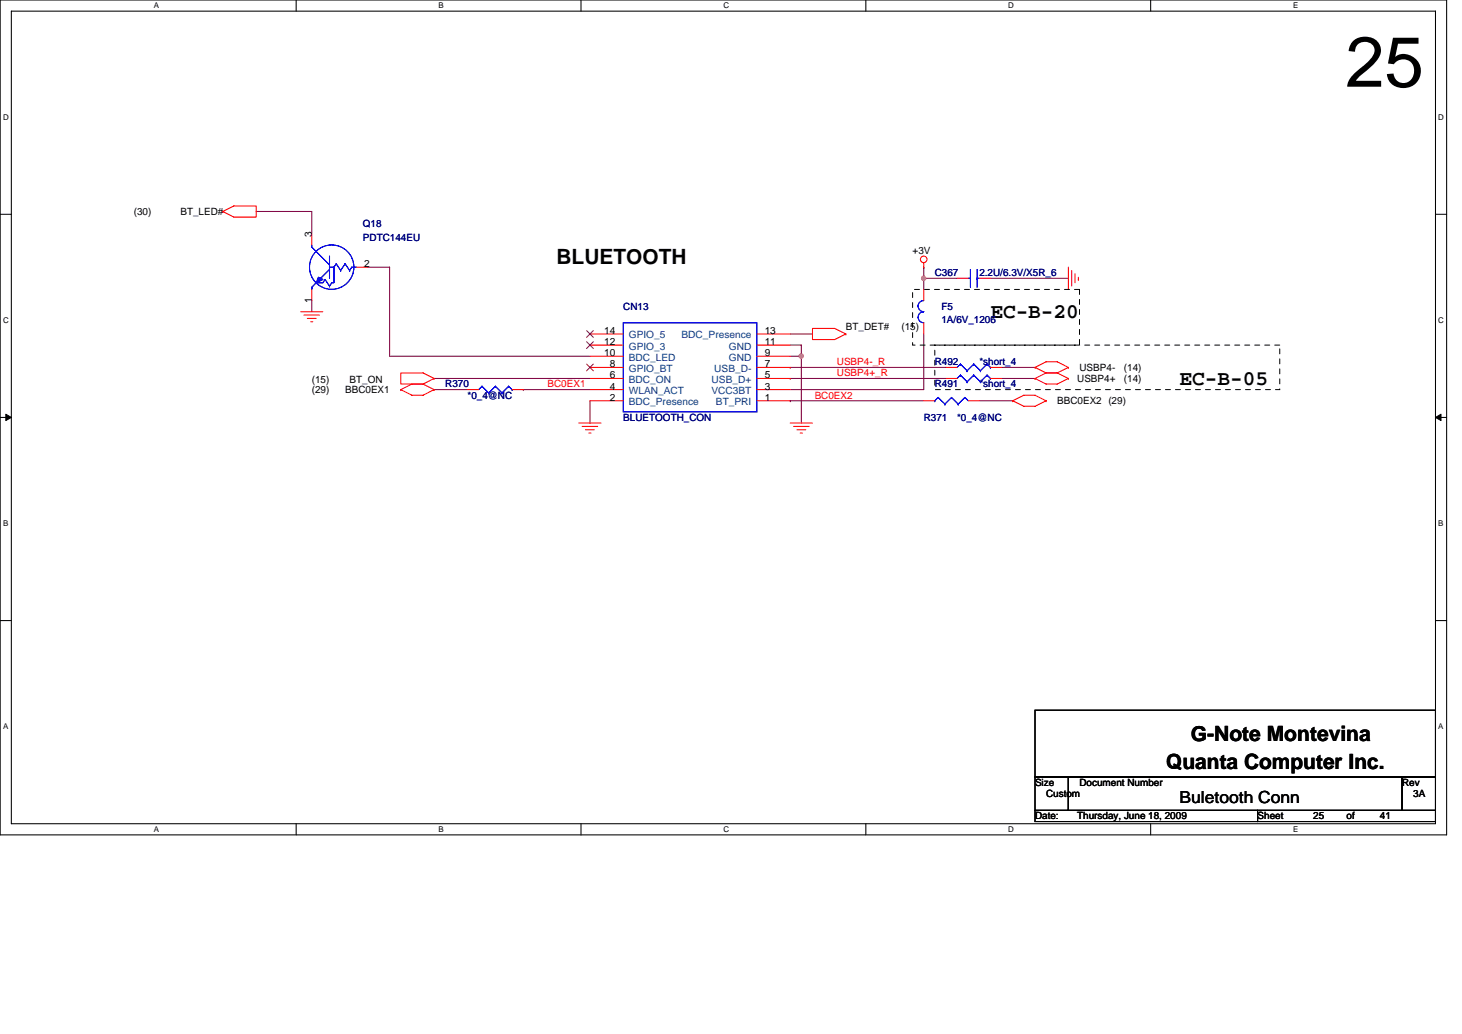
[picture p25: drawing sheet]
<svg xmlns="http://www.w3.org/2000/svg" width="297mm" height="210mm" viewBox="0 0 297 210" stroke-linecap="round" stroke-linejoin="round" font-family="sans-serif">
<defs><g id="words">
<text font-size="14.5" x="273.3" y="17.6">25</text>
<g font-size="4.3">
<text x="113.1" y="53.7">BLUETOOTH</text>
<text x="201.2" y="64.6">EC-B-20</text>
<text x="239.7" y="78.2">EC-B-05</text>
<text x="241.9" y="150.5">G-Note Montevina</text>
<text x="237" y="156.1">Quanta Computer Inc.</text>
</g>
<text font-size="3.4" x="239.7" y="163.1">Buletooth Conn</text>
<g font-size="2">
<text x="27.2" y="43.6">(30)</text>
<text x="36.7" y="43.6">BT_LED#</text>
<text x="63.3" y="48.2" transform="rotate(-90 63.3 48.2)">3</text>
<text x="185.4" y="51.6">+3V</text>
<text x="74" y="54.2">2</text>
<text x="63.3" y="61.5" transform="rotate(-90 63.3 61.5)">1</text>
<text x="122.8" y="70.1">12</text>
<text x="122.8" y="67.8">14</text>
<text x="155.4" y="67.8">13</text>
<text x="155.4" y="70.1">11</text>
<text x="171.8" y="66.9">BT_DET#</text>
<text x="183.2" y="66.9">(15)</text>
<text x="63.3" y="77.8">(15)</text>
<text x="71" y="77.8">BT_ON</text>
<text x="122.8" y="72.3">10</text>
<text x="123.9" y="76.8">6</text>
<text x="123.9" y="74.6">8</text>
<text x="155.4" y="76.8">5</text>
<text x="155.4" y="72.3">9</text>
<text x="155.4" y="74.6">7</text>
<text x="218.9" y="77.6">USBP4+</text>
<text x="219.3" y="75.3">USBP4-</text>
<text x="228.4" y="75.3">(14)</text>
<text x="228.4" y="77.6">(14)</text>
<text x="63.3" y="79.8">(29)</text>
<text x="70.1" y="79.8">BBC0EX1</text>
<text x="123.9" y="81.4">2</text>
<text x="123.9" y="79.1">4</text>
<text x="155.4" y="81.4">1</text>
<text x="155.4" y="79.1">3</text>
<text x="214.8" y="82.1">BBC0EX2 (29)</text>
<text x="210.3" y="159.6">Size</text>
<text x="212.5" y="161.9">Custom</text>
<text x="219.3" y="159.6">Document Number</text>
<text x="284.9" y="159.6">Rev</text>
<text x="287.1" y="161.9">3A</text>
<text x="210.3" y="166.4">Date:</text>
<text x="218.9" y="166.4">Thursday, June 18, 2009</text>
<text x="255.5" y="166.4">Sheet</text>
<text x="266.8" y="166.4">25</text>
<text x="273.6" y="166.4">of</text>
<text x="280.3" y="166.4">41</text>
</g>
<g font-size="2" fill="#000080">
<text x="73.7" y="46.1">Q18</text>
<text x="73.7" y="48.9">PDTC144EU</text>
<text x="189.9" y="56.1">C367</text>
<text x="199" y="56.1">2.2U/6.3V/X5R_6</text>
<text x="126.6" y="62.9">CN13</text>
<text x="191.3" y="62.9">F5</text>
<text x="191.3" y="65.6">1A/6V_1206</text>
<text x="189.9" y="74.2">R492</text>
<text x="199" y="74.2">*short_4</text>
<text x="90.5" y="78.7">R370</text>
<text x="95" y="80.9">*0_4@NC</text>
<text x="189.9" y="78.7">R491</text>
<text x="199" y="78.7">*short_4</text>
<text x="126.6" y="85.5">BLUETOOTH_CON</text>
<text x="187.7" y="85.5">R371</text>
<text x="194.5" y="85.5">*0_4@NC</text>
</g>
<g font-size="2" fill="#004080">
<text x="127.8" y="71">GPIO_3</text>
<text x="127.8" y="68.7">GPIO_5</text>
<text x="138.5" y="68.7">BDC_Presence</text>
<text x="148.1" y="71">GND</text>
<text x="127.8" y="77.8">BDC_ON</text>
<text x="127.8" y="75.5">GPIO_BT</text>
<text x="127.8" y="73.3">BDC_LED</text>
<text x="144.6" y="77.8">USB_D+</text>
<text x="145.1" y="75.5">USB_D-</text>
<text x="148.1" y="73.3">GND</text>
<text x="127.8" y="82.3">BDC_Presence</text>
<text x="127.8" y="80">WLAN_ACT</text>
<text x="144.5" y="80">VCC3BT</text>
<text x="145.5" y="82.3">BT_PRI</text>
</g>
<g font-size="2" fill="#f00">
<text x="170" y="74.2">USBP4-_R</text>
<text x="170" y="76.4">USBP4+_R</text>
<text x="111.2" y="78.7">BC0EX1</text>
<text x="165.5" y="80.9">BC0EX2</text>
</g>
<g font-size="1.6">
<text x="31.2" y="1.7">A</text>
<text x="89.1" y="1.7">B</text>
<text x="147" y="1.7">C</text>
<text x="204.8" y="1.7">D</text>
<text x="262.7" y="1.7">E</text>
<text x=".6" y="24.3">D</text>
<text x="292.2" y="24.3">D</text>
<text x=".6" y="65.6">C</text>
<text x="292.2" y="65.6">C</text>
<text x=".6" y="106.8">B</text>
<text x="292.2" y="106.8">B</text>
<text x=".6" y="148.1">A</text>
<text x="292.2" y="148.1">A</text>
<text x="31.2" y="169">A</text>
<text x="89.1" y="169">B</text>
<text x="147" y="169">C</text>
<text x="204.8" y="169">D</text>
<text x="262.7" y="169">E</text>
</g>
</g></defs>
<path d="M0 0h293.9v169.5h-293.9zM2.3 2.3h289.4v165h-289.4z" fill="none" stroke="#000" stroke-width=".21"/>
<g fill="#fff">
<path d="M31.2 .3h1.1v1.7h-1.1z"/>
<path d="M31.2 167.5h1.1v1.8h-1.1z"/>
</g>
<path d="M60.2 0v2.3M60.2 167.3v2.2" fill="none" stroke="#000" stroke-width=".21"/>
<g fill="#fff">
<path d="M89.1 .3h1.1v1.7h-1.1z"/>
<path d="M89.1 167.5h1.1v1.8h-1.1z"/>
</g>
<path d="M118 0v2.3M118 167.3v2.2" fill="none" stroke="#000" stroke-width=".21"/>
<g fill="#fff">
<path d="M147 .3h1.1v1.7h-1.1z"/>
<path d="M147 167.5h1.1v1.8h-1.1z"/>
</g>
<path d="M175.9 0v2.3M175.9 167.3v2.2" fill="none" stroke="#000" stroke-width=".21"/>
<g fill="#fff">
<path d="M204.8 .3h1.2v1.7h-1.2z"/>
<path d="M204.8 167.5h1.2v1.8h-1.2z"/>
</g>
<path d="M233.8 0v2.3M233.8 167.3v2.2" fill="none" stroke="#000" stroke-width=".21"/>
<g fill="#fff">
<path d="M262.7 .3h1.1v1.7h-1.1z"/>
<path d="M262.7 167.5h1.1v1.8h-1.1z"/>
<path d="M.6 22.9h1.2v1.8h-1.2z"/>
<path d="M292.2 22.9h1.2v1.8h-1.2z"/>
<path d="M.6 64.1h1.2v1.8h-1.2z"/>
<path d="M292.2 64.1h1.2v1.8h-1.2z"/>
</g>
<path d="M0 43.5h2.3M291.7 43.5h2.2" fill="none" stroke="#000" stroke-width=".21"/>
<g fill="#fff">
<path d="M.6 105.4h1.1v1.8h-1.1z"/>
<path d="M292.2 105.4h1.1v1.8h-1.1z"/>
</g>
<path d="M0 84.8h2.3M291.7 84.8h2.2" fill="none" stroke="#000" stroke-width=".21"/>
<path d="M1.2 84.1l1.1 .7-1.1 .6zM291.7 84.8l1.1-.7v1.3z" fill="#000" stroke="#000" stroke-width=".2"/>
<g fill="#fff">
<path d="M.6 146.6h1.1v1.8h-1.1z"/>
<path d="M292.2 146.6h1.1v1.8h-1.1z"/>
</g>
<path d="M0 126h2.3M291.7 126h2.2M210.3 144.2h81.4v13.6h-81.4zM210.3 157.8h6.8v6.8h-6.8zM217.1 157.8h67.8v6.8h-67.8zM284.9 157.8h6.8v6.8h-6.8zM210.3 164.6h45.2v2.2h-45.2zM255.5 164.6h36.2v2.2h-36.2z" fill="none" stroke="#000" stroke-width=".21"/>
<g fill="none" stroke="#800040" stroke-width=".21">
<path d="M52 42.9h11.3v4.6M74.7 54.3h4.5v18h40.7M187.7 56.5v2.3M187.7 56.5h.1M187.7 54.3h.1M187.7 56.5h6.8M187.7 54.3v2.2M201.2 56.5h15.9M63.3 61v2.3M88.2 76.9h31.7M88.2 79.1h6.8M106.3 79.1h.1"/>
<path d="M106.3 79.1h13.6M160.5 72.3h2.3M160.5 70.1h2.3v2.2M160.5 67.8h4.6M160.5 74.6h.1M160.5 76.9h.1M160.5 74.6h31.7M160.5 76.9h31.7M162.8 72.3h.1M162.8 72.3v13.6M187.7 67.8v11.3h-27.2M203.5 74.6h6.8"/>
<path d="M203.5 76.9h6.8M119.9 81.4v4.5M160.5 81.4h.1M160.5 81.4h27.2M199 81.4h6.8"/>
</g>
<g fill="#f0f" stroke="#f0f" stroke-width=".21">
<circle cx="162.8" cy="72.3" r=".45"/>
<circle cx="187.7" cy="56.5" r=".45"/>
</g>
<g fill="none" stroke="#f00" stroke-width=".21">
<path d="M45.3 42.9l2.2-1.1h4.5v2.3h-4.5zM45.3 42.9h.1M63.3 47.5v2.2M63.3 58.8v2.2M72.4 54.3h2.3M187.7 54.3h.1M187.7 53.4v.9M187.7 58.8v2.2M194.5 56.5h2.2M199 56.5h2.2M217.1 54.3v4.5M217.7 54.9v3.2"/>
<path d="M218.4 55.6v1.8M219.1 56.7h.1M219.1 56.3v.4M61.1 63.3h4.5M61.8 64h3.1M62.4 64.7h1.8M63.1 65.3h.5M81.4 79.1l2.3 1.2h2.3l2.2-1.2M81.4 79.1h.1M86 78h-2.3l-2.3 1.1M86 78l2.2 1.1M88.2 76.9l-2.2-1.2h-4.6v2.3h4.6"/>
<path d="M88.2 76.9h.1M88.2 79.1h.1M88.2 76.9l-2.2 1.1M95 79.1h2.3M104 79.1h2.3M119.9 79.1h6.7M119.9 76.9h6.7M119.9 74.6h6.7M119.9 72.3h6.7M119.9 70.1h6.7M119.9 67.8h6.7M153.8 79.1h6.7"/>
<path d="M153.8 76.9h6.7M153.8 74.6h6.7M153.8 72.3h6.7M153.8 70.1h6.7M153.8 67.8h6.7M165.1 66.7h4.5l2.2 1.1-2.2 1.2h-4.5zM171.8 67.8h.1M187.7 65.6v2.2M192.2 76.9h2.3M192.2 74.6h2.3M201.2 76.9h2.3M201.2 74.6h2.3"/>
<path d="M210.3 76.9l2.2 1.1h2.3l2.3-1.1M210.3 76.9h.1M210.3 74.6h.1M210.3 74.6l2.2-1.1h2.3l2.3 1.1M210.3 74.6l2.2 1.1M212.5 75.7h2.3M212.5 75.7l-2.2 1.2M214.8 75.7l2.3 1.2M217.1 76.9h.1M217.1 74.6h.1M217.1 74.6l-2.3 1.1M117.6 85.9h4.5"/>
<path d="M118.3 86.6h3.1M119 87.3h1.8M119.6 87.9h.5M119.9 81.4h6.7M153.8 81.4h6.7M160.5 85.9h4.6M161.2 86.6h3.2M161.9 87.3h1.8M162.6 87.9h.4M187.7 81.4h2.2M196.7 81.4h2.3M205.8 81.4l2.2 1.1h2.3l2.2-1.1"/>
<path d="M205.8 81.4h.1M205.8 81.4l2.2-1.1h2.3l2.2 1.1M212.5 81.4h.1"/>
<circle cx="187.7" cy="52.7" r=".67"/>
</g>
<path d="M185.4 58.8h33.9v11.3h-33.9zM189.9 70.1h70.1v9h-70.1z" fill="none" stroke="#000" stroke-width=".2" stroke-dasharray="1 1 1 1 1 1 1 1"/>
<g fill="none" stroke="#00f" stroke-width=".21">
<path d="M63.3 58.3v.5M63.3 58.3h.1M63.3 49.7v.5l3.6 3.6M65.1 56.5h.1M66.1 56.7h.1M66.1 56.7l-.5 .7h-1.4l-.9 .9M66.1 56.7l.8 1.4M66.9 54.3h1M66.9 52v4.5M66.9 58.1h.1M66.9 54.7l-1.8 1.8M67.9 54.3v3.1h-.5l-.5 .7"/>
<path d="M68.3 53.6h.1M68.3 53.6l.9 1.3M68.3 53.6l-.4 .7M69.2 54.9h.1M70.1 53.6h.1M70.1 53.6l.9 1.3M70.1 53.6l-.9 1.3M71 54.9h.1M72.4 54.3h-.9l-.5 .6M196.7 56.5h.5M197.2 54.7v3.6M198.5 54.7v3.6"/>
<path d="M198.5 56.5h.1M198.5 56.5h.5M97.9 78.4h.1M97.9 78.4l-.6 .7M97.9 78.4l1.4 1.4M99.3 79.8h.1M100.6 78.4h.1M100.6 78.4l-1.3 1.4M100.6 78.4l1.4 1.4M102 79.8h.1M103.4 78.4h.1M103.4 78.4l-1.4 1.4"/>
<path d="M103.4 78.4l.6 .7M104 79.1h.1M126.6 65.6h27.2v18.1h-27.2zM187.7 61a1.1 1.1 0 0 0-1.2 1.1v.1a1.12 1.12 0 0 0 1.2 1.1 1.11 1.11 0 0 0-1.2 1.1 1.11 1.11 0 0 0 1.2 1.1M195.1 76.2h.1M195.1 73.9h.1M195.1 76.2l-.6 .7M195.1 76.2l1.4 1.3M195.1 73.9l-.6 .7M195.1 73.9l1.4 1.4M196.5 77.5h.1M196.5 75.3h.1"/>
<path d="M197.8 76.2h.1M197.8 73.9h.1M197.8 76.2l-1.3 1.3M197.8 76.2l1.4 1.3M197.8 73.9l-1.3 1.4M197.8 73.9l1.4 1.4M199.2 77.5h.1M199.2 75.3h.1M200.6 76.2h.1M200.6 73.9h.1M200.6 76.2l-1.4 1.3M200.6 76.2l.6 .7"/>
<path d="M200.6 73.9l-1.4 1.4M200.6 73.9l.6 .7M201.2 76.9h.1M201.2 74.6h.1M189.9 81.4h.1M190.6 80.7h.1M190.6 80.7l1.4 1.4M190.6 80.7l-.7 .7M192 82.1h.1M193.3 80.7h.1M193.3 80.7l1.4 1.4M193.3 80.7l-1.3 1.4"/>
<path d="M194.7 82.1h.1M196 80.7h.1M196 80.7l.7 .7M196 80.7l-1.3 1.4"/>
<circle cx="67.4" cy="54.2" r="4.5"/>
</g>
<g fill="#00f" stroke="#00f" stroke-width=".21">
<path d="M64.7 56.3l.9 .4-1.4 .7z" fill-rule="evenodd"/>
<path d="M64.7 56.3l.9 .4-1.4 .7z" fill-rule="evenodd"/>
</g>
<path d="M119.2 73.9l1.4 1.4M119.2 69.4l1.4 1.4M119.2 67.1l1.4 1.4M120.5 73.9l-1.3 1.4M120.5 69.4l-1.3 1.4M120.5 67.1l-1.3 1.4" fill="none" stroke="#804000" stroke-width=".2"/>
<use href="#words"/>
</svg>
